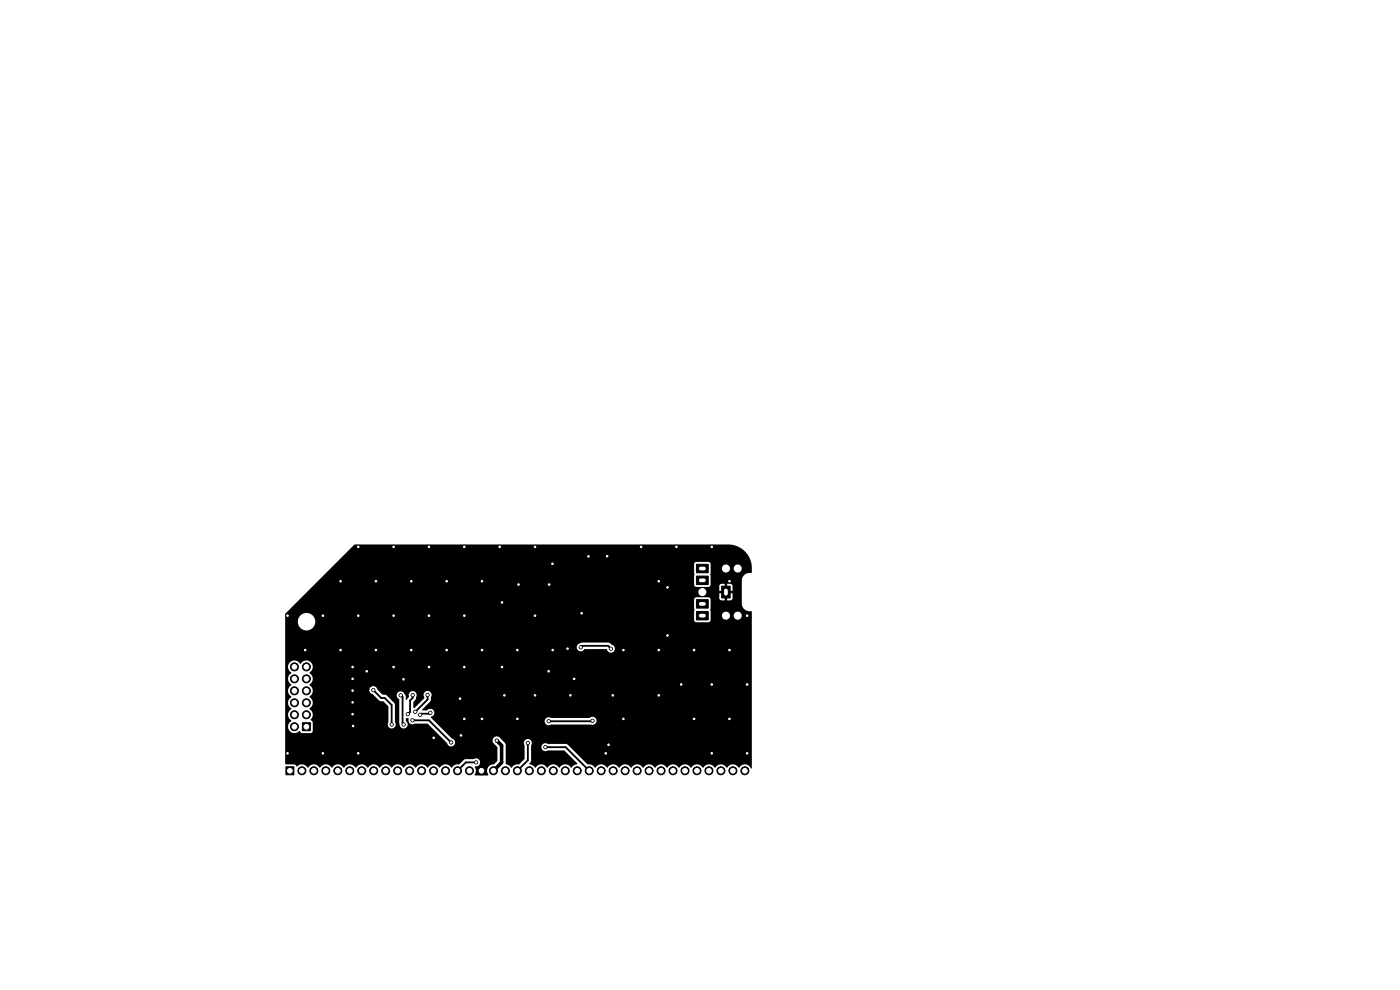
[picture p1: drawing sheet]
<svg xmlns="http://www.w3.org/2000/svg" width="297mm" height="210mm" viewBox="0 0 297 210" stroke-linecap="round" stroke-linejoin="round" font-family="sans-serif">
<g fill="#000" stroke="#000" stroke-width=".21">
<path d="M147.8 119.7h2.4v1.8h-2.4zM147.8 129.7h2.4v1.8h-2.4zM147.8 127.2h2.4v1.8h-2.4zM147.8 122.2h2.4v1.8h-2.4zM153.1 124.4h1.8v2.5h-1.8zM64.2 153.3h1.6v1.7h-1.6zM60.6 162.7h1.7v1.7h-1.7z"/>
<circle cx="76" cy="116" r=".34"/>
<circle cx="83.5" cy="116" r=".34"/>
<circle cx="91" cy="116" r=".34"/>
<circle cx="98.5" cy="116" r=".34"/>
<circle cx="106" cy="116" r=".34"/>
<circle cx="113.5" cy="116" r=".34"/>
<circle cx="117.2" cy="119.6" r=".34"/>
<circle cx="124.8" cy="118" r=".34"/>
<circle cx="128.8" cy="118" r=".34"/>
<circle cx="136" cy="116" r=".34"/>
<circle cx="143.5" cy="116" r=".34"/>
<circle cx="151" cy="116" r=".34"/>
<circle cx="61" cy="130.6" r=".34"/>
<circle cx="64.7" cy="137.9" r=".34"/>
<circle cx="68.5" cy="130.6" r=".34"/>
<circle cx="72.3" cy="137.9" r=".34"/>
<circle cx="72.3" cy="123.3" r=".34"/>
<circle cx="76" cy="130.6" r=".34"/>
<circle cx="79.7" cy="137.9" r=".34"/>
<circle cx="79.7" cy="123.3" r=".34"/>
<circle cx="83.5" cy="130.6" r=".34"/>
<circle cx="87.3" cy="137.9" r=".34"/>
<circle cx="87.3" cy="123.3" r=".34"/>
<circle cx="91" cy="130.6" r=".34"/>
<circle cx="94.7" cy="137.9" r=".34"/>
<circle cx="94.7" cy="123.3" r=".34"/>
<circle cx="98.5" cy="130.6" r=".34"/>
<circle cx="102.2" cy="123.3" r=".34"/>
<circle cx="102.2" cy="137.9" r=".34"/>
<circle cx="106.5" cy="127.8" r=".34"/>
<circle cx="109.8" cy="137.9" r=".34"/>
<circle cx="110" cy="124" r=".34"/>
<circle cx="113.5" cy="130.6" r=".34"/>
<circle cx="116.5" cy="124" r=".34"/>
<circle cx="117.2" cy="137.9" r=".34"/>
<circle cx="120.4" cy="137.6" r=".34"/>
<circle cx="123.2" cy="137.3" r=".34"/>
<circle cx="123.4" cy="130.1" r=".34"/>
<circle cx="129.6" cy="137.6" r=".34"/>
<circle cx="132.2" cy="137.9" r=".34"/>
<circle cx="139.8" cy="137.9" r=".34"/>
<circle cx="139.8" cy="123.3" r=".34"/>
<circle cx="141.6" cy="124.6" r=".34"/>
<circle cx="141.6" cy="134.8" r=".34"/>
<circle cx="147.2" cy="137.9" r=".34"/>
<circle cx="154.7" cy="137.9" r=".34"/>
<circle cx="154.7" cy="123.3" r=".34"/>
<circle cx="158.5" cy="130.6" r=".34"/>
<circle cx="61" cy="159.8" r=".34"/>
<circle cx="62.5" cy="141.5" r=".85"/>
<circle cx="62.5" cy="146.5" r=".85"/>
<circle cx="62.5" cy="151.6" r=".85"/>
<circle cx="62.5" cy="149.1" r=".85"/>
<circle cx="62.5" cy="144" r=".85"/>
<circle cx="62.5" cy="154.2" r=".85"/>
<circle cx="65" cy="144" r=".85"/>
<circle cx="65" cy="151.6" r=".85"/>
<circle cx="65" cy="141.5" r=".85"/>
<circle cx="65" cy="149.1" r=".85"/>
<circle cx="65" cy="146.5" r=".85"/>
<circle cx="68.5" cy="159.8" r=".34"/>
<circle cx="74.8" cy="151.5" r=".34"/>
<circle cx="74.8" cy="144" r=".34"/>
<circle cx="74.8" cy="141.5" r=".34"/>
<circle cx="74.8" cy="149" r=".34"/>
<circle cx="74.8" cy="146.5" r=".34"/>
<circle cx="74.9" cy="154" r=".34"/>
<circle cx="76" cy="159.8" r=".34"/>
<circle cx="77.8" cy="142.4" r=".34"/>
<circle cx="79.2" cy="146.4" r=".34"/>
<circle cx="83.1" cy="153.7" r=".34"/>
<circle cx="83.5" cy="141.5" r=".34"/>
<circle cx="85" cy="147.5" r=".34"/>
<circle cx="85.6" cy="144.1" r=".34"/>
<circle cx="85.6" cy="153.7" r=".34"/>
<circle cx="86.5" cy="151.5" r=".34"/>
<circle cx="87.5" cy="152.8" r=".34"/>
<circle cx="87.5" cy="147.5" r=".34"/>
<circle cx="88.1" cy="151" r=".34"/>
<circle cx="89.1" cy="151.6" r=".34"/>
<circle cx="90.7" cy="147.4" r=".34"/>
<circle cx="91" cy="141.5" r=".34"/>
<circle cx="91.3" cy="151.2" r=".34"/>
<circle cx="92" cy="156.5" r=".34"/>
<circle cx="95.7" cy="157.5" r=".34"/>
<circle cx="97.6" cy="148.2" r=".34"/>
<circle cx="97.8" cy="156" r=".34"/>
<circle cx="98.5" cy="141.5" r=".34"/>
<circle cx="98.5" cy="152.5" r=".34"/>
<circle cx="102.2" cy="152.5" r=".34"/>
<circle cx="105.4" cy="157.1" r=".34"/>
<circle cx="106.5" cy="141.5" r=".34"/>
<circle cx="107" cy="147.5" r=".34"/>
<circle cx="109.8" cy="152.5" r=".34"/>
<circle cx="112" cy="157.6" r=".34"/>
<circle cx="113.5" cy="147.5" r=".34"/>
<circle cx="115.7" cy="158.5" r=".34"/>
<circle cx="116.4" cy="142.4" r=".34"/>
<circle cx="116.4" cy="153" r=".34"/>
<circle cx="121" cy="147.5" r=".34"/>
<circle cx="121.8" cy="144" r=".34"/>
<circle cx="125.7" cy="152.9" r=".34"/>
<circle cx="128.5" cy="159.8" r=".34"/>
<circle cx="129.1" cy="158" r=".34"/>
<circle cx="130" cy="147.5" r=".34"/>
<circle cx="132.2" cy="152.5" r=".34"/>
<circle cx="139.8" cy="147.5" r=".34"/>
<circle cx="144.5" cy="145.2" r=".34"/>
<circle cx="147.2" cy="152.5" r=".34"/>
<circle cx="151" cy="145.2" r=".34"/>
<circle cx="151" cy="159.8" r=".34"/>
<circle cx="154.7" cy="152.5" r=".34"/>
<circle cx="158.5" cy="145.2" r=".34"/>
<circle cx="158.5" cy="159.8" r=".34"/>
<circle cx="64" cy="163.5" r=".85"/>
<circle cx="66.6" cy="163.5" r=".85"/>
<circle cx="69.1" cy="163.5" r=".85"/>
<circle cx="71.7" cy="163.5" r=".85"/>
<circle cx="74.2" cy="163.5" r=".85"/>
<circle cx="76.7" cy="163.5" r=".85"/>
<circle cx="79.3" cy="163.5" r=".85"/>
<circle cx="81.8" cy="163.5" r=".85"/>
<circle cx="84.4" cy="163.5" r=".85"/>
<circle cx="86.9" cy="163.5" r=".85"/>
<circle cx="89.4" cy="163.5" r=".85"/>
<circle cx="92" cy="163.5" r=".85"/>
<circle cx="94.5" cy="163.5" r=".85"/>
<circle cx="97.1" cy="163.5" r=".85"/>
<circle cx="99.6" cy="163.5" r=".85"/>
<circle cx="101" cy="161.7" r=".34"/>
<circle cx="102.1" cy="163.5" r=".85"/>
<circle cx="104.7" cy="163.5" r=".85"/>
<circle cx="107.2" cy="163.5" r=".85"/>
<circle cx="109.8" cy="163.5" r=".85"/>
<circle cx="112.3" cy="163.5" r=".85"/>
<circle cx="114.8" cy="163.5" r=".85"/>
<circle cx="117.4" cy="163.5" r=".85"/>
<circle cx="119.9" cy="163.5" r=".85"/>
<circle cx="122.5" cy="163.5" r=".85"/>
<circle cx="125" cy="163.5" r=".85"/>
<circle cx="127.5" cy="163.5" r=".85"/>
<circle cx="130.1" cy="163.5" r=".85"/>
<circle cx="132.6" cy="163.5" r=".85"/>
<circle cx="135.2" cy="163.5" r=".85"/>
<circle cx="137.7" cy="163.5" r=".85"/>
<circle cx="140.2" cy="163.5" r=".85"/>
<circle cx="142.8" cy="163.5" r=".85"/>
<circle cx="145.3" cy="163.5" r=".85"/>
<circle cx="147.9" cy="163.5" r=".85"/>
<circle cx="150.4" cy="163.5" r=".85"/>
<circle cx="152.9" cy="163.5" r=".85"/>
<circle cx="155.5" cy="163.5" r=".85"/>
<circle cx="158" cy="163.5" r=".85"/>
</g>
<path d="M105.4 157.1l1 1v3.7l-1.7 1.7" fill="none" stroke="#000" stroke-width=".76"/>
<path d="M123.2 137.3l.3-.3h5.5l.6 .6M79.2 146.4l1.7 1.7h.7l1.5 1.4v4.2M85 147.5l.4 .3v5.6l.2 .2M87.5 152.8h3.5l4.7 4.7M87.5 147.5v.6l-.5 .5v2.4l-.5 .5M90.7 147.4v1l-2.6 2.6M91.3 151.2l-.3 .2h-1.6l-.3 .2M112 157.6v3.7l-2.2 2.2M115.7 158.5h4.3l5 5M125.7 152.9l-9.3 .1M101 161.7h-2.2l-1.7 1.8" fill="none" stroke="#000" stroke-width=".38"/>
<path d="M71.1 119.7h76.1v4.3l.2 .4 .3 .1h2.6l.3-.2h2v1h1v.6h-1v1l.1 .3 1 .2v-1.1h.6v1.1h.7l.4-.4v-1.1h-1v-.6h1v-1.1l-.3-.3-.8-.1v1.1h-.6v-1.1l-.8 .1-.3 .4h-2l.2-3.8h2.3a.85 .85 0 0 0 .9 1 .85 .85 0 0 0 .9-1h.7v.2a.85 .85 0 0 0 1.4 .6 .85 .85 0 0 0 0-1.4 .85 .85 0 0 0-1.4 .6h-.7l-.1-.1a.85 .85 0 0 0-.9-.7 .85 .85 0 0 0-.8 .8h-2.3l-.1-.9-.4-.4h-2.7l-.4 .5h-76.1l4.2-4.2h79.2a5 5 0 0 1 5 5v1a1.84 1.84 0 0 0-2.1 1.6v5.3a1.9 1.9 0 0 0 2.1 1.3v33.2l-.2 .1a1.43 1.43 0 0 0-1.2-.9 1.43 1.43 0 0 0-1.4 .8 1.48 1.48 0 0 0-2.5 0 1.48 1.48 0 0 0-2.5 0 1.48 1.48 0 0 0-2.6 0 1.48 1.48 0 0 0-2.5 0 1.48 1.48 0 0 0-2.6 0 1.48 1.48 0 0 0-2.5 0 1.48 1.48 0 0 0-2.5 0 1.48 1.48 0 0 0-2.6 0 1.48 1.48 0 0 0-2.5 0 1.48 1.48 0 0 0-2.6 0 1.48 1.48 0 0 0-2.5 0 1.48 1.48 0 0 0-2.5 0l-.2-.1a1.55 1.55 0 0 0-1.5-.7l-4.3-4.2-4.1-.1a.85 .85 0 0 0-1.3 .8 .85 .85 0 0 0 1.3 .6h3.5l2.8 2.8-.7 .3-.5 .5a1.6 1.6 0 0 0-2.4-.2l-.3 .3a1.48 1.48 0 0 0-2.5 0 1.48 1.48 0 0 0-2.5 0l-.6-.6-.7-.2 .4-.8v-3.2a.86 .86 0 0 0-.1-1.1 .86 .86 0 0 0-1.2 0 .86 .86 0 0 0-.1 1.1v2.9l-1.3 1.2a2.1 2.1 0 0 0-1.6 .6l-.5-.5-.6-.2v-4.2l-1.4-1.5a.89 .89 0 0 0-1.1 .1 .89 .89 0 0 0-.1 1.2l.8 .8v2.9l-.7 .7a1.42 1.42 0 0 0-1.3 .8 1.42 1.42 0 0 0 .1 1.5l-2.8 .1-.1-.1a1.59 1.59 0 0 0 0-1.8 .88 .88 0 0 0 1.1-1 .88 .88 0 0 0-1.3-.6l-1.9 .1-1.2 1-.2 .1a2.17 2.17 0 0 0-1.5 .6 1.43 1.43 0 0 0-2.5 .1 1.48 1.48 0 0 0-2.5 0 1.48 1.48 0 0 0-2.5 0 1.48 1.48 0 0 0-2.6 0 1.48 1.48 0 0 0-2.5 0 1.48 1.48 0 0 0-2.6 0 1.48 1.48 0 0 0-2.5 0 1.48 1.48 0 0 0-2.5 0 1.48 1.48 0 0 0-2.6 0 1.48 1.48 0 0 0-2.5 0 1.48 1.48 0 0 0-2.6 0 1.48 1.48 0 0 0-2.5 0 1.52 1.52 0 0 0-2.4-.3l-.4-.4-1.9-.1-.1-.1v-20.6h.6l.2 .8 .5 .5a1.48 1.48 0 0 0 0 2.6 1.48 1.48 0 0 0 0 2.5 1.48 1.48 0 0 0 0 2.6 1.48 1.48 0 0 0 0 2.5 1.41 1.41 0 0 0-.4 2.1 1.41 1.41 0 0 0 2.2 0l.4 .5h1.9l.3-.1 .2-.3-.1-1.9-.4-.4a1.58 1.58 0 0 0-.3-2.5 1.48 1.48 0 0 0 0-2.5l.1-.1a1.34 1.34 0 0 0 .6-1.4h12.1v.2a.9 .9 0 0 0 .7 .8l1.3 1.3 .9 .2 1.1 1v3.4a.85 .85 0 0 0 .8 1.3 .85 .85 0 0 0 .6-1.4v-3.8l-1.9-1.9h2.3l.1 .5 .4 .4v5.2a.89 .89 0 0 0 1.2 1 .89 .89 0 0 0 .2-1.6l.1-.6 .5 .1a.89 .89 0 0 0 .3 1 .89 .89 0 0 0 1 .1h2.7l4.1 4.1a.86 .86 0 0 0 .9 .7 .86 .86 0 0 0 .8-.8 .86 .86 0 0 0-.7-.9l-3.7-3.7h23.5v.3a.87 .87 0 0 0 1.3 .5h8.5a.86 .86 0 0 0 1.1-1 .86 .86 0 0 0-1.5-.4h-8.1a.84 .84 0 0 0-1.3 .6h-23.5l-.7-.8a.86 .86 0 0 0 .7-1.3 .86 .86 0 0 0-1.5-.1h-.9l-.2-.1 1.7-1.8 .2-.9a.87 .87 0 0 0-.9-1.3 .87 .87 0 0 0-.5 1.5l-2.2 2.1-.1-.1v-1.2a2 2 0 0 0 .5-2 .89 .89 0 0 0-1.1-.1 .89 .89 0 0 0-.4 1.1l-.5 .6-.1-.8a1.1 1.1 0 0 0-1.8-.7l-.1 .4h-3l-1.2-1.2a.85 .85 0 0 0-.9-.6 .85 .85 0 0 0-.7 .7h-12.1l-.1-.5-.6-.5a1.48 1.48 0 0 0 0-2.6 1.4 1.4 0 0 0 .4-2.2 1.4 1.4 0 0 0-2.3 .3 1.4 1.4 0 0 0-1.5-.7 1.4 1.4 0 0 0-1.1 1.3h-.6v-4.2h61.9v.2a.89 .89 0 0 0 .7 .8 .89 .89 0 0 0 .9-.5h4.7a.86 .86 0 0 0 .9 .8 .86 .86 0 0 0 .8-.8 .86 .86 0 0 0-.7-1l-.6-.4h-5.7l-.4 .2a.83 .83 0 0 0-.6 .7h-61.9v-5.4h2.7v.2a1.85 1.85 0 0 0 2.8 1.5 1.85 1.85 0 0 0 0-3.2 1.85 1.85 0 0 0-2.8 1.5h-2.7v-1.5l3.1-3.1h83.6v4.3l.3 .4h3l.2-.3 .1-1.1h2.3v.2a.85 .85 0 0 0 1 .8 .85 .85 0 0 0 .8-1h.7v.2a.85 .85 0 0 0 1.4 .6 .85 .85 0 0 0 0-1.4 .85 .85 0 0 0-1.4 .6h-.7l-.1-.1a.85 .85 0 0 0-.9-.7 .85 .85 0 0 0-.8 .8h-2.3l-.1-3.4-.4-.4h-2.7l-.4 .5h-83.6l1.6-1.7h82.9v.2a.85 .85 0 0 0 1.4 .6 .85 .85 0 0 0 0-1.4 .85 .85 0 0 0-1.4 .6h-82.9z" fill="#000"/>
<g fill="#fff" stroke="#fff" stroke-width=".21">
<circle cx="105.4" cy="157.1" r=".17"/>
<circle cx="113.5" cy="147.5" r=".17"/>
<circle cx="154.8" cy="137.9" r=".17"/>
<circle cx="74.8" cy="151.5" r=".17"/>
<circle cx="116.4" cy="142.4" r=".17"/>
<circle cx="147.2" cy="137.9" r=".17"/>
<circle cx="129.1" cy="158" r=".17"/>
<circle cx="120.4" cy="137.6" r=".17"/>
<circle cx="109.8" cy="137.9" r=".17"/>
<circle cx="102.2" cy="152.5" r=".17"/>
<circle cx="94.7" cy="137.9" r=".17"/>
<circle cx="74.9" cy="154" r=".17"/>
<circle cx="83.5" cy="130.6" r=".17"/>
<circle cx="128.5" cy="159.8" r=".17"/>
<circle cx="121" cy="147.5" r=".17"/>
<circle cx="85.6" cy="144.1" r=".17"/>
<circle cx="74.8" cy="144" r=".17"/>
<circle cx="68.5" cy="130.6" r=".17"/>
<circle cx="109.8" cy="152.5" r=".17"/>
<circle cx="117.2" cy="137.9" r=".17"/>
<circle cx="117.2" cy="119.6" r=".17"/>
<circle cx="113.5" cy="130.6" r=".17"/>
<circle cx="139.8" cy="137.9" r=".17"/>
<circle cx="72.3" cy="123.3" r=".17"/>
<circle cx="123.4" cy="130.1" r=".17"/>
<circle cx="97.6" cy="148.2" r=".17"/>
<circle cx="143.5" cy="116" r=".17"/>
<circle cx="102.2" cy="137.9" r=".17"/>
<circle cx="68.5" cy="159.8" r=".17"/>
<circle cx="139.8" cy="123.3" r=".17"/>
<circle cx="61" cy="130.6" r=".17"/>
<circle cx="87.3" cy="137.9" r=".17"/>
<circle cx="151" cy="145.2" r=".17"/>
<circle cx="130" cy="147.5" r=".17"/>
<circle cx="76" cy="116" r=".17"/>
<circle cx="77.8" cy="142.4" r=".17"/>
<circle cx="76" cy="159.8" r=".17"/>
<circle cx="79.7" cy="137.9" r=".17"/>
<circle cx="158.5" cy="145.2" r=".17"/>
<circle cx="97.8" cy="156" r=".17"/>
<circle cx="98.5" cy="141.5" r=".17"/>
<circle cx="124.8" cy="118" r=".17"/>
<circle cx="154.8" cy="123.3" r=".17"/>
<circle cx="132.2" cy="152.5" r=".17"/>
<circle cx="98.5" cy="116" r=".17"/>
<circle cx="98.5" cy="152.5" r=".17"/>
<circle cx="136" cy="116" r=".17"/>
<circle cx="61" cy="159.8" r=".17"/>
<circle cx="102.2" cy="123.3" r=".17"/>
<circle cx="158.5" cy="159.8" r=".17"/>
<circle cx="107" cy="147.5" r=".17"/>
<circle cx="116.5" cy="124" r=".17"/>
<circle cx="139.8" cy="147.5" r=".17"/>
<circle cx="83.5" cy="141.5" r=".17"/>
<circle cx="158.5" cy="130.6" r=".17"/>
<circle cx="64.7" cy="137.9" r=".17"/>
<circle cx="113.5" cy="116" r=".17"/>
<circle cx="74.8" cy="146.5" r=".17"/>
<circle cx="91" cy="116" r=".17"/>
<circle cx="76" cy="130.6" r=".17"/>
<circle cx="74.8" cy="141.5" r=".17"/>
<circle cx="83.5" cy="116" r=".17"/>
<circle cx="110" cy="124" r=".17"/>
<circle cx="151" cy="159.8" r=".17"/>
<circle cx="79.7" cy="123.3" r=".17"/>
<circle cx="132.2" cy="137.9" r=".17"/>
<circle cx="141.6" cy="134.8" r=".17"/>
<circle cx="106.5" cy="141.5" r=".17"/>
<circle cx="106.5" cy="127.8" r=".17"/>
<circle cx="151" cy="116" r=".17"/>
<circle cx="121.8" cy="144" r=".17"/>
<circle cx="91" cy="130.6" r=".17"/>
<circle cx="92" cy="156.5" r=".17"/>
<circle cx="87.3" cy="123.3" r=".17"/>
<circle cx="74.8" cy="149" r=".17"/>
<circle cx="128.8" cy="118" r=".17"/>
<circle cx="106" cy="116" r=".17"/>
<circle cx="98.5" cy="130.6" r=".17"/>
<circle cx="141.6" cy="124.6" r=".17"/>
<circle cx="144.5" cy="145.2" r=".17"/>
<circle cx="154.7" cy="152.5" r=".17"/>
<circle cx="72.3" cy="137.9" r=".17"/>
<circle cx="94.7" cy="123.3" r=".17"/>
<circle cx="147.2" cy="152.5" r=".17"/>
<circle cx="91" cy="141.5" r=".17"/>
<circle cx="101" cy="161.7" r=".17"/>
<circle cx="125.7" cy="152.9" r=".17"/>
<circle cx="116.4" cy="153" r=".17"/>
<circle cx="112" cy="157.6" r=".17"/>
<circle cx="87.5" cy="152.8" r=".17"/>
<circle cx="95.7" cy="157.5" r=".17"/>
<circle cx="115.7" cy="158.5" r=".17"/>
<circle cx="129.6" cy="137.6" r=".17"/>
<circle cx="123.2" cy="137.3" r=".17"/>
<circle cx="86.5" cy="151.5" r=".17"/>
<circle cx="87.5" cy="147.5" r=".17"/>
<circle cx="85" cy="147.5" r=".17"/>
<circle cx="85.6" cy="153.7" r=".17"/>
<circle cx="83.1" cy="153.7" r=".17"/>
<circle cx="79.2" cy="146.4" r=".17"/>
<circle cx="88.1" cy="151" r=".17"/>
<circle cx="90.7" cy="147.4" r=".17"/>
<circle cx="91.3" cy="151.2" r=".17"/>
<circle cx="89.1" cy="151.6" r=".17"/>
<circle cx="156.5" cy="130.6" r=".6"/>
<circle cx="156.5" cy="120.6" r=".6"/>
<circle cx="154" cy="130.6" r=".6"/>
<circle cx="154" cy="120.6" r=".6"/>
<circle cx="149" cy="125.6" r=".6"/>
<circle cx="65" cy="154.2" r=".5"/>
<circle cx="62.5" cy="154.2" r=".5"/>
<circle cx="65" cy="151.6" r=".5"/>
<circle cx="62.5" cy="151.6" r=".5"/>
<circle cx="65" cy="149.1" r=".5"/>
<circle cx="62.5" cy="149.1" r=".5"/>
<circle cx="65" cy="146.5" r=".5"/>
<circle cx="62.5" cy="146.5" r=".5"/>
<circle cx="65" cy="144" r=".5"/>
<circle cx="62.5" cy="144" r=".5"/>
<circle cx="65" cy="141.5" r=".5"/>
<circle cx="62.5" cy="141.5" r=".5"/>
<circle cx="65" cy="131.9" r="1.6"/>
<circle cx="61.5" cy="163.5" r=".5"/>
<circle cx="64" cy="163.5" r=".5"/>
<circle cx="66.6" cy="163.5" r=".5"/>
<circle cx="69.1" cy="163.5" r=".5"/>
<circle cx="71.7" cy="163.5" r=".5"/>
<circle cx="74.2" cy="163.5" r=".5"/>
<circle cx="76.7" cy="163.5" r=".5"/>
<circle cx="79.3" cy="163.5" r=".5"/>
<circle cx="81.8" cy="163.5" r=".5"/>
<circle cx="84.4" cy="163.5" r=".5"/>
<circle cx="86.9" cy="163.5" r=".5"/>
<circle cx="89.4" cy="163.5" r=".5"/>
<circle cx="92" cy="163.5" r=".5"/>
<circle cx="94.5" cy="163.5" r=".5"/>
<circle cx="97.1" cy="163.5" r=".5"/>
<circle cx="99.6" cy="163.5" r=".5"/>
<circle cx="102.1" cy="163.5" r=".5"/>
<circle cx="104.7" cy="163.5" r=".5"/>
<circle cx="107.2" cy="163.5" r=".5"/>
<circle cx="109.8" cy="163.5" r=".5"/>
<circle cx="112.3" cy="163.5" r=".5"/>
<circle cx="114.8" cy="163.5" r=".5"/>
<circle cx="117.4" cy="163.5" r=".5"/>
<circle cx="119.9" cy="163.5" r=".5"/>
<circle cx="122.5" cy="163.5" r=".5"/>
<circle cx="125" cy="163.5" r=".5"/>
<circle cx="127.5" cy="163.5" r=".5"/>
<circle cx="130.1" cy="163.5" r=".5"/>
<circle cx="132.6" cy="163.5" r=".5"/>
<circle cx="135.2" cy="163.5" r=".5"/>
<circle cx="137.7" cy="163.5" r=".5"/>
<circle cx="140.2" cy="163.5" r=".5"/>
<circle cx="142.8" cy="163.5" r=".5"/>
<circle cx="145.3" cy="163.5" r=".5"/>
<circle cx="147.9" cy="163.5" r=".5"/>
<circle cx="150.4" cy="163.5" r=".5"/>
<circle cx="152.9" cy="163.5" r=".5"/>
<circle cx="155.5" cy="163.5" r=".5"/>
<circle cx="158" cy="163.5" r=".5"/>
</g>
<path d="M148.6 130.6h.7M148.6 128.1h.7M148.6 120.6h.7M148.6 123.1h.7M154 125.3v.7" fill="none" stroke="#fff" stroke-width=".8"/>
</svg>
